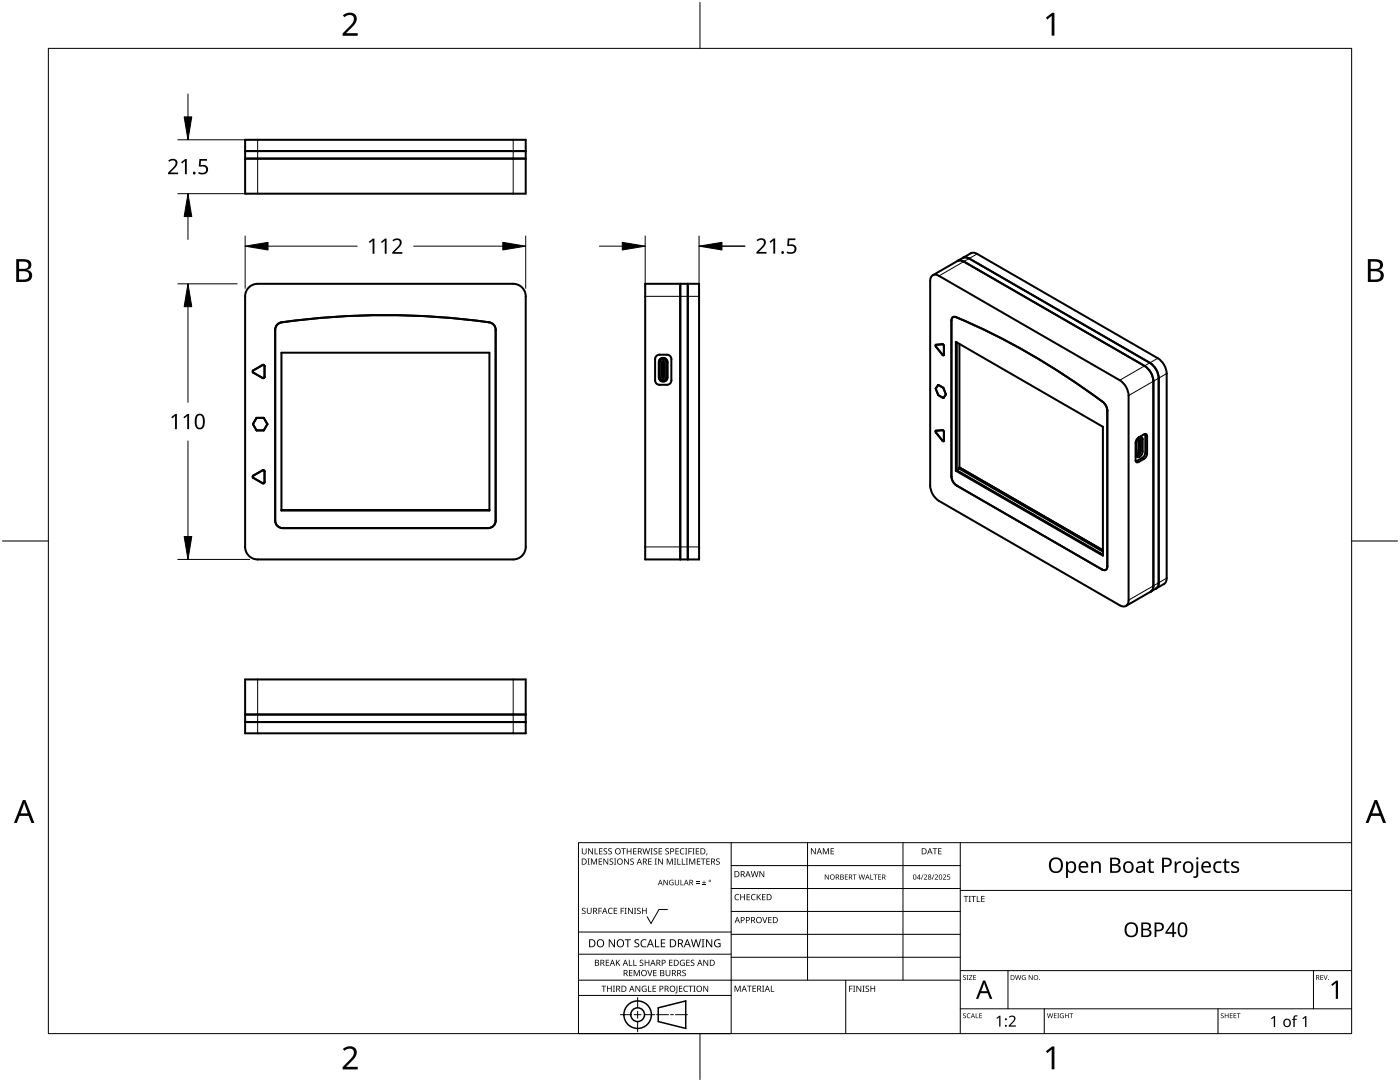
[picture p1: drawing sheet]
<svg xmlns="http://www.w3.org/2000/svg" width="279mm" height="216mm" viewBox="0 0 279 216" stroke-linecap="round" stroke-linejoin="round" font-family="sans-serif">
<g fill="none" stroke="#000" stroke-width=".4">
<path d="M48.9 31.6h56M48.9 27.9h56v10.7h-56zM48.9 30.1h56M48.9 59.1v50a2.5 2.5 0 0 0 2.5 2.5h51a2.5 2.5 0 0 0 2.5-2.5v-50a2.5 2.5 0 0 0-2.5-2.5h-51a2.5 2.5 0 0 0-2.5 2.5M128.8 56.6h10.7v55h-10.7zM135.8 56.6v55M137.3 56.6v55M185.9 55.1a1.08 1.08 0 0 1 1.5 0l36.1 20.8a3.9 3.9 0 0 1 1.7 3v40.9a1.08 1.08 0 0 1-.5 1.1 1.08 1.08 0 0 1-1.2-.1l-36.1-20.8a3.9 3.9 0 0 1-1.8-3.1v-40.8zM191.1 52.1a1.25 1.25 0 0 1 1.3 .1l36 20.8a3.9 3.9 0 0 1 1.8 3.1v40.8a1.25 1.25 0 0 1-.5 1.1M191.1 52.1l2.7-1.6a1.25 1.25 0 0 1 1.2 .2l36.1 20.8a3.9 3.9 0 0 1 1.7 3v40.9a1.25 1.25 0 0 1-.5 1.1l-2.6 1.5M191.1 52.1l-4.9 2.8M192.2 51.5a1.25 1.25 0 0 1 1.2 .1l36.1 20.8a3.9 3.9 0 0 1 1.7 3.1v40.8a1.25 1.25 0 0 1-.5 1.1"/>
<path d="M50.5 73.9l-.1 .2 .1 .2M50.5 74.3l1.9 1.1M50.5 73.9l-.1 .3 .1 .1M52.4 72.8h.2l.2 .2M52.4 72.8l-1.9 1.1M52.4 72.8l.3 .1 .1 .1M52.8 75.2l-.1 .2h-.3M52.8 73v2.2M52.8 75.2l-.2 .3-.2-.1M55.4 64.7l.4-.3a144 144 0 0 1 42.2 0 1.5 1.5 0 0 1 .9 1.4v38.1a1.5 1.5 0 0 1-1.5 1.5h-41a1.5 1.5 0 0 1-1.5-1.5v-38.1l.1-.4zM56.2 70.4h41.5v31.5h-41.5zM131 71a2.96 2.96 0 0 1 2.5-.2l.4 .5 .1 .4v4.2a.87 .87 0 0 1-.9 .9h-1.5a.87 .87 0 0 1-.9-.9v-4.2z"/>
<path d="M131.5 75.4v.1M131.5 72.1v3.4M131.7 71.9a.79 .79 0 0 1 .7-.3 .79 .79 0 0 1 .6 .6v3.2a.75 .75 0 0 1-.7 .6 .75 .75 0 0 1-.7-.6zM131.7 71.7h.1M131.7 75.9h.1M131.7 71.7a.87 .87 0 0 1 1-.2 .87 .87 0 0 1 .5 .8v3a.88 .88 0 0 1-.8 .9 .88 .88 0 0 1-.9-.9v-3zM131.9 71.6h.6a.63 .63 0 0 1 .6 .6v3.2a.88 .88 0 0 1-1.4 .5M131.9 75.9h.2M132 75.9h.1M132.1 71.5h.6M132.1 74.1h.1M132.1 74h.1"/>
<path d="M132.1 72.9h.1M132.1 72.7h.1M132.1 73.9h.1M132.1 73.7h.1M132.1 73.6h.1M132.1 73.5h.1M132.1 73.4h.1M132.1 73.2h.1M132.1 74.4h.1M132.1 74.2h.1M132.1 73.1h.1M132.1 73h.1"/>
<path d="M132.1 74.9h.1M132.1 74.7h.1M132.1 74.6h.1M132.1 74.5h.1M132.1 71.7l-.4 .2v.3v3.2v.2l.4 .3M132.1 71.7l.6 .1 .3 .4v3.2l-.3 .4-.6 .1M132.1 71.7h-.1M132.1 71.6a.62 .62 0 0 0-.6 .6M132.1 72.6l.1 .1M132.2 74.9l-.1 .1M132.2 72.7h.1M132.2 72.7v2.2"/>
<path d="M132.2 74.9h.2M132.3 72.2h-.2v3.2h.2M132.3 72.1l.1 .8zM132.3 72.7h.1M132.3 74.7l.1 .8zM132.4 72.2h.1v3.2h-.1M132.4 72.7h.1M132.4 74.9l.1 .1M132.4 72.7v2.2M132.5 72.7v.2M132.5 73v.1M132.5 73.2v.2"/>
<path d="M132.5 73.5v.1M132.5 73.7v.2M132.5 74v.1M132.5 74.2v.2M132.5 74.5v.1M132.5 74.7v.2M132.5 72.6l-.1 .1M186.7 68.8l1.4-.1 .2 .1v2.1l-1.5-1.7zM187.2 76.8l1.1 .6 .5 1.3-.5 .7-1.1-.6-.5-1.3zM190 63.4l.4-.2a117.4 117.4 0 0 1 21.6 11.4l8.1 5.6 .4 .4 .4 .8 .1 31.6a.65 .65 0 0 1-.3 .7 .65 .65 0 0 1-.8-.1l-29-16.7a2.34 2.34 0 0 1-1-1.8v-31.1zM190.8 68.2l29.3 17v25.7l-29.3-17zM190.9 68.3v25.6l29.2 16.8"/>
<path d="M191.5 68.6v24.9M50.5 94.9l-.1 .2 .1 .2M50.5 95.3l1.9 1.1M50.5 94.9l-.1 .3 .1 .1M51.2 83.4h1.4l.8 1.2-.8 1.3h-1.4l-.7-1.3zM52.4 93.8h.2l.2 .2M52.4 93.8l-1.9 1.1M52.4 93.8l.3 .1 .1 .1M52.8 96.2l-.1 .2h-.3M52.8 94v2.2M52.8 96.2l-.2 .3-.2-.1M186.7 86l1.4-.2 .2 .2v2l-1.5-1.7z"/>
<path d="M191.5 93.5l28.6 16.6M191.5 93.5l-.7 .4M191.5 93.4l28.6 16.5M191.5 93.3l28.6 16.5M227.1 87.4l1.4-.8 .3 .1 .1 3.8-.2 .6-.2 .4-1.6 .8-.2-.2-.1-.3v-3.4l.2-.7zM227.2 87.5l.5-.3 .3 .3v2.6l-.1 .6a.67 .67 0 0 1-1 .4l-.1-2.7zM227.2 87.4v2.5l-.1 .4-.3 .3M227.4 87.3l-.1 2.9-.5 .5M227.4 90.2l.2 .1M227.4 87.3v2.8l-.2 .4-.4 .3M227.4 90.6l-.6 .4M227.6 87.2l.1 2.9-.4 .7-.5 .2"/>
<path d="M228.5 86.6v4.1l-.4 .5-1.4 .9M56.2 101.8h41.5M229.7 118l-5 2.9M48.9 135.6h56v10.7h-56zM48.9 142.6h56M48.9 144.1h56"/>
</g>
<g fill="none" stroke="#000" stroke-width=".2">
<path d="M51.4 27.9v10.7M102.4 27.9v10.7M128.8 59.1h10.7M195 50.7l-7.6 4.4M131.6 71.9h.1M131.6 75.4h.1M131.6 72.2h.1M131.7 71.8h.1M131.7 72.2v3.2M131.7 75.4l.1 .2 .3 .2M132.1 71.8h.4M132.1 75.8h.4"/>
<path d="M132.1 71.6v.2M132.1 75.8v.2M132.1 71.8h-.2l-.2 .4M132.5 71.8l.4 .2v.2M132.5 71.6v.2M132.5 75.8v.2M132.9 75.4l-.2 .4h-.2M132.9 72.2v3.2M132.9 75.4h.1M132.9 72.2h.1M231.1 71.5l-7.6 4.4M232.8 74.5l-7.6 4.4"/>
<path d="M226.8 90.5l.2 .1M226.8 89.7l.6 .3M226.9 92l.3 .2M227.3 87.3h.1M227.4 90.2h.1M227.7 89.9l.3 .2M227.7 87.4l.3 .2M228 91.4l.3 .2M228.6 90.3l.3 .2M228.6 86.8l.3 .2M128.8 109.1h10.7M232.8 115.4l-7.6 4.4"/>
<path d="M51.4 135.6v10.7M102.4 135.6v10.7"/>
</g>
<path d="M9.7 9.7h260v196.5h-260z" fill="none" stroke="#000" stroke-width=".2"/>
<path d="M139.7 .5v9.2M.5 108h9.2M269.7 108h9.2M139.7 206.2v9.2" fill="none" stroke="#000" stroke-width=".2"/>
<g fill="#000">
<path d="M68.4 3.1a1.64 1.64 0 0 1 2.8 .4 2.52 2.52 0 0 1-1.2 2.2l-.9 .9h2.3v.5h-3v-.4l1.2-1.2a1.95 1.95 0 0 0 .9-2.2 1.23 1.23 0 0 0-1.8 .1zM208.7 3.5l1.3-.9h.4v4.5h-.5v-4l-.9 .8zM68.4 209.3a1.64 1.64 0 0 1 2.8 .4 2.52 2.52 0 0 1-1.2 2.2l-.9 1h2.3v.5h-3v-.5l1.2-1.2a1.95 1.95 0 0 0 .9-2.1 1.23 1.23 0 0 0-1.8 .1zM208.7 209.8l1.3-1h.4v4.6h-.5v-4l-.9 .7z"/>
<path d="M3.2 51.7h1.3a1.28 1.28 0 0 1 1.7 1.3 1.04 1.04 0 0 1-.8 .9 1.23 1.23 0 0 1 1 1.5 1.23 1.23 0 0 1-1.6 .9h-1.6zM3.8 54.1v1.7h.9a.86 .86 0 0 0 1.1-.9 .86 .86 0 0 0-1.1-.8zM3.8 52.2v1.4h.8a.78 .78 0 0 0 1.1-.7 .78 .78 0 0 0-1.1-.7z"/>
<path d="M273 51.7h1.3a1.28 1.28 0 0 1 1.7 1.3 1.04 1.04 0 0 1-.9 .9 1.23 1.23 0 0 1 1 1.5 1.23 1.23 0 0 1-1.5 .9h-1.6zM273.6 54.1v1.7h.9a.86 .86 0 0 0 1.1-.9 .86 .86 0 0 0-1.2-.8zM273.6 52.2v1.4h.8a.78 .78 0 0 0 1-.7 .78 .78 0 0 0-1.1-.7z"/>
<path d="M4.6 159.6h.5l1.8 4.6h-.6l-.6-1.4h-1.8l-.5 1.4h-.6zM4.8 160.2l-.7 2.1h1.4z"/>
<path d="M274.3 159.6h.5l1.8 4.6h-.6l-.5-1.4h-1.8l-.6 1.4h-.6zM274.6 160.2l-.7 2.1h1.4z"/>
</g>
<g fill="none" stroke="#000" stroke-width=".2">
<path d="M145.9 168.1v38.1h-30.5v-38.1h154.3M145.9 172.7h45.7M145.9 177.3h45.7M161.2 168.1v27.5M180.2 168.1v27.5M191.6 168.1v38.1M191.6 177.7h78.1M115.4 198.6h30.5M115.4 195.6h76.2M115.4 190.4h30.5M115.4 186h30.5M127.3 199v2.1"/>
<path d="M133.2 181.5h-1.7l-1.6 2.8-.7-1.4M145.9 181.9h45.7M145.9 186.4h45.7M145.9 191h45.7M168.8 195.6v10.6M191.6 193.7h78.1M201.2 193.7v7.6M262.1 193.7v7.6M123.8 202.5h2.1M126.6 202.5h1.3M127.3 201.8v1.4M127.3 203.8v2.1"/>
<path d="M128.6 202.5h2.1M131 202.5h2.4M133.8 202.5h.6M134.8 202.5h2.4M191.6 201.3h78.1M208.4 201.3v4.9M243.1 201.3v4.9"/>
</g>
<g fill="#000">
<path d="M116.1 169.3h.2v.8a.32 .32 0 0 0 .3 .3 .32 .32 0 0 0 .3-.3v-.8h.2v.8a.47 .47 0 0 1-.5 .4 .47 .47 0 0 1-.5-.5zM117.3 171.3h.4l-.1 .1v1l.1 .1h-.4l.1-.1v-1zM117.4 169.3h.2l.6 1v-1h.1v1.2h-.1l-.7-1v1h-.1zM117.9 171.3h.3l.3 1 .4-1h.2v1.2h-.1v-1l-.4 1h-.1l-.4-1v1h-.2zM118.7 169.3h.1v1h.6v.2h-.7zM119.5 171.3h.7v.1h-.6v.4h.5v.2h-.5v.4h.6v.1h-.7zM119.6 169.3h.6v.1h-.5v.4h.5v.1h-.5v.4h.5v.2h-.6zM120.5 169.4l.4-.1h.3l-.1 .1a.25 .25 0 0 0-.4-.1 .25 .25 0 0 0 0 .4 .4 .4 0 0 1 .5 .3 .4 .4 0 0 1-.3 .5 .4 .4 0 0 1-.5-.2h.2a.27 .27 0 0 0 .4-.1 .27 .27 0 0 0-.3-.3l-.2-.2zM120.4 171.3h.2l.6 1v-1h.2v1.2h-.2l-.6-1v1h-.2zM121.4 169.4l.5-.1h.2v.1a.25 .25 0 0 0-.4-.1 .25 .25 0 0 0 0 .4 .4 .4 0 0 1 .4 .3 .4 .4 0 0 1-.2 .5 .4 .4 0 0 1-.5-.2h.1a.27 .27 0 0 0 .5-.1 .27 .27 0 0 0-.4-.3l-.2-.2zM121.7 171.4l.4-.1 .3 .1-.1 .1a.25 .25 0 0 0-.4-.1 .25 .25 0 0 0 0 .4 .4 .4 0 0 1 .5 .3 .4 .4 0 0 1-.3 .5 .4 .4 0 0 1-.5-.3l.2 .1a.27 .27 0 0 0 .4-.2 .27 .27 0 0 0-.3-.3l-.2-.2zM122.5 171.3h.5l-.2 .1v1l.2 .1h-.5l.2-.1v-1z"/>
<path d="M124 169.3h.9v.1h-.4v1.1h-.1v-1.1h-.4zM124.6 171.3h.1l.7 1v-1h.1v1.2h-.2l-.6-1v1h-.1zM125.1 169.3h.1v.5h.7v-.5h.1v1.2h-.1v-.6h-.7v.6h-.1zM125.8 171.4l.5-.1 .2 .1v.1a.25 .25 0 0 0-.4-.1 .25 .25 0 0 0 0 .4 .4 .4 0 0 1 .4 .3 .4 .4 0 0 1-.2 .5 .4 .4 0 0 1-.5-.3l.1 .1a.27 .27 0 0 0 .5-.2 .27 .27 0 0 0-.4-.3l-.2-.2zM126.4 169.3h.6v.1h-.5v.4h.5v.1h-.5v.4h.5v.2h-.6zM128.2 169.3h.2l.2 1 .3-1h.2l.2 1 .3-1h.1l-.3 1.2h-.1l-.3-1.1-.3 1.1h-.2zM129.4 171.3h.6v.1h-.5v.4h.5v.2h-.5v.4h.5v.1h-.6zM129.8 169.3h.5l-.2 .1v1l.2 .1h-.5l.2-.1v-1zM130.7 171.3h.4l-.1 .1v1l.1 .1h-.4l.1-.1v-1zM130.5 169.4l.4-.1h.3l-.1 .1a.25 .25 0 0 0-.4-.1 .25 .25 0 0 0 0 .4 .4 .4 0 0 1 .5 .3 .4 .4 0 0 1-.3 .5 .4 .4 0 0 1-.5-.2h.2a.27 .27 0 0 0 .4-.1 .27 .27 0 0 0-.3-.3l-.2-.2zM131.4 169.3h.7v.1h-.5v.4h.5v.1h-.5v.4h.5v.2h-.7zM131.3 171.3h.2l.7 1-.1-1h.2v1.2h-.2l-.6-1v1h-.2z"/>
<path d="M132.4 175.6h.2l.6 .9v-.9h.1v1h-.2l-.6-.9v.9h-.1zM132.8 169.4l.4-.1h.3l-.1 .1a.25 .25 0 0 0-.3-.1 .25 .25 0 0 0 0 .4 .4 .4 0 0 1 .4 .3 .4 .4 0 0 1-.3 .5 .4 .4 0 0 1-.4-.2h.1a.27 .27 0 0 0 .5-.1 .27 .27 0 0 0-.4-.3l-.2-.2zM133.1 171.3h.2l.4 1 .4-1h.2v1.2h-.2v-1l-.4 1h-.1l-.4-1v1h-.1zM133.7 175.7l.5-.2 .2 .1v.1a.45 .45 0 0 0-.7 .4 .45 .45 0 0 0 .6 .4v-.3h-.2v-.1h.3v.5a.6 .6 0 0 1-.8-.1 .6 .6 0 0 1 .1-.8zM134.5 171.3h.4l-.1 .1v1l.1 .1h-.4l.2-.1v-1zM135.2 171.3h.1v1.1h.6v.1h-.7zM134.8 169.3h.7v.1h-.6v.4h.5v.1h-.5v.4h.6v.2h-.7zM134.7 175.6h.1v.7a.28 .28 0 0 0 .3 .2 .28 .28 0 0 0 .3-.2v-.7h.1v.7a.42 .42 0 0 1-.4 .4 .42 .42 0 0 1-.4-.4zM135.8 175.6h.1v.9h.5v.1h-.6zM136.1 171.3h.1v1.1h.6v.1h-.7zM135.8 169.4l.5-.2 .3 .1-.1 .1a.49 .49 0 0 0-.7 .5 .49 .49 0 0 0 .8 .4 .52 .52 0 0 1-.7 .1 .52 .52 0 0 1-.2-.6zM136.7 169.3h.5l-.2 .1v1l.2 .1h-.5l.2-.1v-1z"/>
<path d="M136.9 171.3h.4l-.1 .1v1l.1 .1h-.4l.1-.1v-1zM137.4 169.3h.7v.1h-.6v.4h.5v.2h-.5v.5h-.1zM137.5 171.3h.3l.3 1 .4-1h.3v1.2h-.2v-1l-.4 1h-.1l-.4-1v1h-.2zM138.2 169.3h.4l-.1 .1v1l.1 .1h-.4l.1-.1v-1zM138.9 176.2h.7v.1h-.7zM138.9 175.9h.7v.1h-.7zM138.9 169.3h.6v.1h-.5v.4h.5v.1h-.5v.4h.5v.2h-.6zM139.1 171.3h.7v.1h-.6v.4h.5v.2h-.5v.4h.6v.1h-.7zM140.1 176.5h.8v.1h-.8zM139.9 171.3h.9v.1h-.4v1.1h-.1v-1.1h-.4zM140.4 175.7h.2v.3h.3v.2h-.3v.3h-.2v-.3h-.3v-.2h.3zM141 170.3h.2l-.3 .4z"/>
<path d="M141 171.3h.7v.1h-.6v.4h.5v.2h-.5v.4h.6v.1h-.7zM143 171.4l.4-.1 .2 .1v.1a.25 .25 0 0 0-.4-.1 .25 .25 0 0 0 0 .4 .4 .4 0 0 1 .5 .3 .4 .4 0 0 1-.3 .5 .4 .4 0 0 1-.5-.3l.2 .1a.27 .27 0 0 0 .4-.2 .27 .27 0 0 0-.3-.3l-.3-.2zM146.8 178.6l.4-.2 .3 .1v.1a.49 .49 0 0 0-.7 .4 .49 .49 0 0 0 .7 .5 .52 .52 0 0 1-.7 0 .52 .52 0 0 1-.2-.6zM147.7 178.4h.2v.5h.6v-.5h.2v1.2h-.2v-.5h-.6v.5h-.2zM149 178.4h.7v.1h-.5v.4h.4v.2h-.4v.4h.5v.1h-.7zM150 178.6l.5-.2 .3 .1-.1 .1a.49 .49 0 0 0-.7 .4 .49 .49 0 0 0 .8 .5 .52 .52 0 0 1-.7 0 .52 .52 0 0 1-.2-.6zM149.8 173.8h.2l.2 1.1 .3-1.1h.2l.3 1.1 .2-1.1h.2l-.3 1.2h-.2l-.3-1-.3 1h-.1zM151 178.4h.2v.6l.5-.6h.2l-.5 .5 .5 .7h-.2l-.4-.6-.1 .6h-.2zM151.6 173.8h.1l.7 1v-1h.1v1.2h-.2l-.6-1v1h-.1zM152.1 178.4h.7v.1h-.6v.4h.5v.2h-.5v.4h.6v.1h-.7zM161.8 169.3h.2l.7 1v-1h.1v1.2h-.2l-.6-1v1h-.2zM164.2 169.3h.2l.4 .9 .4-.9h.2v1.2h-.1v-1.1l-.4 1.1h-.1l-.4-1.1v1.1h-.2z"/>
<path d="M164.6 174.5h.2l.5 .8v-.8h.1v1h-.1l-.6-.8v.8h-.1zM165.8 169.3h.6v.1h-.5v.4h.5v.1h-.5v.4h.5v.2h-.6zM168.6 174.5h.6v.1h-.4v.3h.4v.1h-.4v.4h.4v.1h-.6zM170.2 174.5h.7v.1h-.3v.9h-.1v-.9h-.3zM171.3 174.5h.2l.2 .9 .2-.9h.2l.2 .9 .2-.9h.1l-.2 1h-.2l-.2-.9-.3 .9h-.1zM173.7 174.5h.1v.9h.5v.1h-.6zM174.3 174.5h.8v.1h-.3v.9h-.1v-.9h-.4zM175.3 174.5h.5v.1h-.4v.3h.4v.1h-.4v.4h.4v.1h-.5zM184.2 174.5h.1l-.4 1h-.1zM184.4 174.6a.37 .37 0 0 1 .6 0 .37 .37 0 0 1-.3 .6l-.2 .2h.5v.1h-.6l.2-.4a.27 .27 0 0 0 .3-.3 .27 .27 0 0 0-.4-.2zM186.3 174.5h.2l-.4 1h-.1zM186.1 169.3h.9v.1h-.3v1.1h-.2v-1.1h-.4z"/>
<path d="M186.5 174.6a.37 .37 0 0 1 .6 0 .37 .37 0 0 1-.2 .6l-.2 .2h.5v.1h-.7l.3-.4a.27 .27 0 0 0 .3-.3 .27 .27 0 0 0-.4-.2zM187.2 169.3h.7v.1h-.5v.4h.5v.1h-.5v.4h.5v.2h-.7zM188.2 174.6a.37 .37 0 0 1 .6 0 .37 .37 0 0 1-.3 .6l-.2 .2h.5v.1h-.6l.2-.4a.27 .27 0 0 0 .3-.3 .27 .27 0 0 0-.4-.2zM189.1 174.5h.5v.1h-.4v.3a.34 .34 0 0 1 .4 .2 .34 .34 0 0 1-.1 .4 .34 .34 0 0 1-.5-.1 .27 .27 0 0 0 .4 .1 .27 .27 0 0 0 .1-.4 .27 .27 0 0 0-.4-.1zM192.3 178.8h.9v.1h-.3v1.1h-.2v-1.1h-.4zM193.3 178.8h.5l-.2 .1v1l.2 .1h-.5l.2-.1v-1zM193.8 178.8h1v.1h-.4v1.1h-.2v-1.1h-.4zM194.9 178.8h.2v1.1h.5v.1h-.7zM195.8 178.8h.7v.1h-.5v.4h.5v.1h-.5v.5h.5v.1h-.7zM116.2 181.3l.4-.2 .3 .1-.1 .1a.25 .25 0 0 0-.4-.1 .25 .25 0 0 0 0 .4 .4 .4 0 0 1 .5 .3 .4 .4 0 0 1-.3 .5 .4 .4 0 0 1-.5-.2h.2a.27 .27 0 0 0 .4-.1 .27 .27 0 0 0-.3-.3l-.2-.2zM117.1 181.1h.2v.8a.32 .32 0 0 0 .3 .3 .32 .32 0 0 0 .3-.3v-.8h.2v.8a.47 .47 0 0 1-.5 .5 .47 .47 0 0 1-.5-.5zM119.4 181.1h.7v.2h-.5v.4h.5v.1h-.5v.6h-.2z"/>
<path d="M120 196.7h1v.1h-.4v1.1h-.2v-1.1h-.4zM120.9 191.5h.7v.1h-.6v.4h.5v.2h-.5v.4h.6v.1h-.7zM121.5 181.3l.4-.2 .4 .1-.1 .1a.49 .49 0 0 0-.7 .5 .49 .49 0 0 0 .7 .4 .52 .52 0 0 1-.6 .1 .52 .52 0 0 1-.3-.6zM121.1 196.7h.2v.5h.6v-.5h.2v1.2h-.2v-.6h-.6v.6h-.2zM121.5 187.4h.2l.9 1.3v-1.3h.1v1.6h-.2l-.8-1.3v1.3h-.2zM122.3 196.7h.4l-.1 .1v1l.1 .1h-.4l.2-.1v-1zM122.5 181.1h.7v.2h-.6v.4h.5v.1h-.5v.4h.6v.2h-.7zM122.9 191.5h.2v.6l.5-.6h.2l-.5 .5 .5 .7h-.2l-.4-.6-.1 .6h-.2zM123.9 181.1h.6v.2h-.5v.4h.5v.1h-.5v.6h-.1zM124.7 181.1h.4l-.2 .2v.9l.2 .2h-.4l.1-.2v-.9zM124.7 187.4h1.2v.2h-.5v1.4h-.2v-1.4h-.5zM125.5 191.5h.2v1.1h.5v.1h-.7z"/>
<path d="M125.5 193.6h.7v.1h-.5v.4h.5v.1h-.5v.4h.5v.2h-.7zM125.3 181.1h.2l.7 1.1-.1-1.1h.2v1.3h-.2l-.6-1v1h-.2zM126.4 191.5h.1v1.1h.6v.1h-.7zM126.5 181.1h.5l-.2 .2v.9l.2 .2h-.5l.2-.2v-.9zM126.5 193.6h.2l.4 1 .4-1h.2v1.2h-.2v-1.1l-.4 1.1h-.1l-.4-1.1v1.1h-.1zM126.7 187.6l.3-.2 .6 .1-.2 .1a.33 .33 0 0 0-.6 .2 .33 .33 0 0 0 .4 .4 .47 .47 0 0 1 .4 .6 .47 .47 0 0 1-.7 .2h-.3v-.2h.2a.35 .35 0 0 0 .6-.2 .35 .35 0 0 0-.5-.4l-.3-.2zM126.8 196.7h.2l.6 1v-1h.2v1.2h-.2l-.7-1 .1 1h-.2zM127.2 181.3l.4-.2 .3 .1-.1 .1a.25 .25 0 0 0-.4-.1 .25 .25 0 0 0 0 .4 .4 .4 0 0 1 .5 .3 .4 .4 0 0 1-.3 .5 .4 .4 0 0 1-.5-.2h.2a.27 .27 0 0 0 .4-.1 .27 .27 0 0 0-.3-.3l-.2-.2zM127.7 191.6l.4-.1 .3 .1-.1 .1a.25 .25 0 0 0-.3-.1 .25 .25 0 0 0 0 .4 .4 .4 0 0 1 .4 .3 .4 .4 0 0 1-.3 .5 .4 .4 0 0 1-.4-.3l.1 .1a.27 .27 0 0 0 .5-.2 .27 .27 0 0 0-.4-.3l-.2-.2zM128 187.6l.6-.2 .4 .1-.1 .2a.63 .63 0 0 0-.9 .5 .63 .63 0 0 0 1 .6v.2a.83 .83 0 0 1-1.1-.3 .83 .83 0 0 1 .1-1.1zM128.2 196.8l.6-.1 .2 .1v.1a.5 .5 0 0 0-.8 .4 .5 .5 0 0 0 .7 .5v-.4h-.3v-.1h.4v.6a.66 .66 0 0 1-.8-.2 .66 .66 0 0 1 0-.9zM128.1 181.1h.2v.6h.6v-.6h.2v1.3h-.2v-.6h-.6v.6h-.2z"/>
<path d="M129.2 193.6h.1l.4 1 .3-1h.2l-.4 1.2h-.2zM129.3 196.7h.2v1.1h.5v.1h-.7zM128.7 191.5h.1v.5h.6v-.5h.2v1.2h-.2v-.5h-.6v.5h-.1zM130.7 187.4h.2v1.4h.7v.2h-.9zM130.2 196.7h.7v.1h-.5v.4h.5v.1h-.5v.5h.5v.1h-.7zM130.4 193.6h.6v.1h-.5v.4h.5v.1h-.5v.4h.5v.2h-.6zM131.9 187.4h.9v.2h-.7v.5h.6v.2h-.6v.5h.7v.2h-.9zM132.8 193.6h.2v.7a.32 .32 0 0 0 .3 .4 .32 .32 0 0 0 .3-.4v-.7h.2v.7a.47 .47 0 0 1-.5 .5 .47 .47 0 0 1-.5-.5zM133.5 191.5h.7v.1h-.5v.4h.5v.2h-.5v.4h.5v.1h-.7zM135 196.7h.2v1.3l-.1 .2h-.3l-.1-.1 .3-.2zM135.5 196.7h.7v.1h-.5v.4h.4v.1h-.4v.5h.5v.1h-.7zM135.8 191.7l.5-.2 .4 .1-.1 .1a.5 .5 0 0 0-.8 .4 .5 .5 0 0 0 .7 .5v-.4h-.2v-.1h.4v.6a.66 .66 0 0 1-.9-.1 .66 .66 0 0 1 0-.9z"/>
<path d="M136.2 193.7l.4-.2 .3 .1-.1 .1a.25 .25 0 0 0-.4-.1 .25 .25 0 0 0 0 .4 .4 .4 0 0 1 .5 .3 .4 .4 0 0 1-.3 .5 .4 .4 0 0 1-.5-.2h.2a.27 .27 0 0 0 .5-.1 .27 .27 0 0 0-.4-.3l-.2-.2zM136.5 196.8l.5-.1 .3 .1-.1 .1a.49 .49 0 0 0-.7 .4 .49 .49 0 0 0 .8 .4 .52 .52 0 0 1-.7 .1 .52 .52 0 0 1-.2-.6zM137 191.5h.6v.1h-.5v.4h.5v.2h-.5v.4h.5v.1h-.6zM137.4 196.7h.9v.1h-.4v1.1h-.1v-1.1h-.4zM137.9 191.6l.4-.1 .3 .1-.1 .1a.25 .25 0 0 0-.4-.1 .25 .25 0 0 0 0 .4 .4 .4 0 0 1 .5 .3 .4 .4 0 0 1-.3 .5 .4 .4 0 0 1-.5-.3l.2 .1a.27 .27 0 0 0 .4-.2 .27 .27 0 0 0-.3-.3l-.2-.2zM138.4 196.7h.4l-.1 .1v1l.1 .1h-.4l.1-.1v-1zM137.9 187.4h.2l.3 1.4 .4-1.4h.2l.4 1.4 .3-1.4h.2l-.4 1.6h-.2l-.4-1.3-.4 1.3h-.2zM140 187.4h.6l-.2 .2v1.3l.2 .1h-.6l.2-.1v-1.3zM140.4 196.7h.1l.7 1v-1h.1v1.2h-.1l-.7-1v1h-.1zM140.4 191.5h.2l.6 1v-1h.1v1.2h-.1l-.7-1v1h-.1zM140.9 187.4h.2l.9 1.3v-1.3h.1v1.6h-.2l-.8-1.3v1.3h-.2zM142.7 187.6l.7-.2 .4 .1-.1 .2a.65 .65 0 0 0-1 .5 .65 .65 0 0 0 .9 .6v-.4h-.3v-.2h.5v.7a.86 .86 0 0 1-1.1-.1 .86 .86 0 0 1 0-1.2z"/>
<path d="M146.6 196.7h.2l.4 1 .4-1h.2v1.2h-.1v-1.1l-.4 1.1h-.2l-.4-1.1v1.1h-.1zM149.1 196.7h.9v.1h-.4v1.1h-.1v-1.1h-.4zM150.2 196.7h.7v.1h-.6v.4h.5v.1h-.5v.5h.6v.1h-.7zM152.1 183h.2l.3 1 .4-1h.1l-.4 1.2h-.1zM152.1 196.7h.4l-.1 .1v1l.1 .1h-.4l.1-.1v-1zM153.8 196.7h.2v1.1h.5v.1h-.7zM153.3 183h.7v.1h-.5v.4h.5v.1h-.5v.5h.5v.1h-.7zM169.5 196.7h.6v.1h-.5v.5h.5v.1h-.5v.5h-.1zM170.2 196.7h.5l-.2 .1v1l.2 .1h-.5l.2-.1v-1zM170.9 196.7h.2l.6 1v-1h.2v1.2h-.2l-.6-1v1h-.2zM172.1 196.7h.5l-.2 .1v1l.2 .1h-.5l.2-.1v-1zM172.8 196.8l.4-.1h.2v.2a.25 .25 0 0 0-.4-.1 .25 .25 0 0 0 0 .4 .4 .4 0 0 1 .5 .3 .4 .4 0 0 1-.3 .4 .4 .4 0 0 1-.5-.2l.2 .1a.27 .27 0 0 0 .4-.2 .27 .27 0 0 0-.3-.3l-.3-.2z"/>
<path d="M173.7 196.7h.2v.5h.6v-.5h.2v1.2h-.2v-.6h-.6v.6h-.2zM192.2 194.7l.4-.1h.2l-.1 .1a.24 .24 0 0 0-.3 0 .24 .24 0 0 0-.1 .3 .24 .24 0 0 0 .4 .1 .31 .31 0 0 1 0 .4 .31 .31 0 0 1-.5-.1 .24 .24 0 0 0 .3 .1 .24 .24 0 0 0 .1-.3l-.4-.3zM192.9 194.6h.4l-.1 .1v.7l.1 .1h-.4l.1-.1v-.7zM193.4 194.6h.6l-.5 .8h.6v.1h-.7l.5-.8h-.5zM194.2 194.6h.6v.1h-.4v.3h.4v.1h-.4v.3h.4v.1h-.6zM202.6 194.6h.1l.2 .8 .2-.8h.2l.2 .8 .2-.8h.1l-.2 .9h-.2l-.2-.8-.2 .8h-.2zM204 194.7l.4-.1h.3l-.1 .1a.4 .4 0 0 0-.6 .4 .4 .4 0 0 0 .6 .3v-.3l-.2-.1h.3v.5a.53 .53 0 0 1-.7-.1 .53 .53 0 0 1 0-.7zM205.3 194.6h.1l.6 .8v-.8h.1v.9h-.2l-.5-.8v.8h-.1zM263.5 194.6h.6v.1h-.5v.3h.4v.1h-.4v.3h.5v.1h-.6zM264.1 194.6h.2l.2 .8 .3-.8h.2l-.4 .9h-.1zM265.7 196.4l1-.7h.3v3.6h-.4v-3.2l-.7 .6zM192.2 202.3l.4-.1h.2l-.1 .1a.24 .24 0 0 0-.3 0 .24 .24 0 0 0-.1 .3 .24 .24 0 0 0 .4 .1 .31 .31 0 0 1 0 .5 .31 .31 0 0 1-.5-.2 .24 .24 0 0 0 .3 .1 .24 .24 0 0 0 .1-.3l-.4-.2z"/>
<path d="M193.1 202.3l.3-.1h.3l-.1 .1a.39 .39 0 0 0-.5 .4 .39 .39 0 0 0 .5 .3 .46 .46 0 0 1-.6 0 .46 .46 0 0 1 .1-.7zM194.7 202.2h.1v.8h.5v.2h-.6zM195.4 202.2h.6v.1h-.4v.3h.4v.1h-.4v.4h.4v.1h-.6zM198.9 203.1l.5-.4h.3v2.2h-.3v-1.9l-.4 .3zM201.3 202.9a.76 .76 0 0 1 1.2 0 .76 .76 0 0 1-.3 1.1l-.6 .6h1.1v.3h-1.4v-.3l.8-.8a.52 .52 0 0 0 .2-.8 .52 .52 0 0 0-.8 .1zM209 202.2h.1l.2 .8 .2-.8h.1l.3 .8 .2-.8h.1l-.3 1h-.1l-.2-.9-.3 .9h-.1zM210.3 202.2h.6v.1h-.4v.3h.3v.1h-.3v.4h.4v.1h-.6zM211 202.2h.4l-.2 .1v.8l.2 .1h-.4l.1-.1v-.8zM211.6 202.3l.7-.1-.1 .1a.4 .4 0 0 0-.6 .4 .4 .4 0 0 0 .6 .3v-.2l-.2-.2h.3v.5a.53 .53 0 0 1-.7-.1 .53 .53 0 0 1 0-.7zM212.5 202.2h.2v.4h.5v-.4h.1v1h-.1v-.5h-.5v.5h-.2zM213.4 202.2h.8v.1h-.3v.9h-.2v-.9h-.3zM243.7 202.3l.3-.1h.2v.1a.24 .24 0 0 0-.3 0 .24 .24 0 0 0-.1 .3 .24 .24 0 0 0 .3 .1 .31 .31 0 0 1 0 .5 .31 .31 0 0 1-.5-.2 .24 .24 0 0 0 .4 .1 .24 .24 0 0 0 0-.3l-.3-.2z"/>
<path d="M244.4 202.2h.2v.4h.5v-.4h.1v1h-.1v-.5h-.5v.5h-.2zM245.4 202.2h.6v.1h-.4v.3h.4v.1h-.4v.4h.4v.1h-.6zM246.2 202.2h.5v.1h-.4v.3h.4v.1h-.4v.4h.4v.1h-.5zM246.8 202.2h.8v.1h-.3v.9h-.2v-.9h-.3zM253.7 203.2l.6-.5h.2v2.2h-.3v-1.9l-.4 .4zM258.2 202.7l.3-.1h.5l-.1 .3-.4-.1-.1 .2v.3h.4v.2h-.4v1.4h-.3v-1.4h-.3l.3-.2zM259.9 203.2l.6-.5h.2v2.2h-.2v-1.9l-.5 .4z"/>
<path d="M116.1 171.3h.4a.61 .61 0 0 1 .6 .6 .61 .61 0 0 1-.6 .6h-.4zM116.3 171.4v1h.1a.48 .48 0 0 0 .5-.5 .48 .48 0 0 0-.4-.5z"/>
<path d="M122.7 169.9a.61 .61 0 0 1 1.2 0 .61 .61 0 0 1-1.2 0zM122.9 169.9a.45 .45 0 0 0 .9 0 .45 .45 0 0 0-.9 0z"/>
<path d="M123.1 171.9a.61 .61 0 0 1 1.2 0 .61 .61 0 0 1-1.2 0zM123.3 171.9a.45 .45 0 0 0 .9 0 .45 .45 0 0 0-.9 0z"/>
<path d="M127.3 169.3h.3a.35 .35 0 0 1 .5 .2 .35 .35 0 0 1-.3 .4l.4 .6h-.2l-.3-.5h-.3v.5h-.1zM127.4 169.4v.4h.2a.23 .23 0 0 0 .3-.2 .23 .23 0 0 0-.3-.2z"/>
<path d="M127.5 171.3h.2l.4 1.2h-.1l-.2-.4h-.4l-.2 .4h-.1zM127.6 171.5l-.2 .5h.4z"/>
<path d="M128.3 171.3h.3a.35 .35 0 0 1 .5 .2 .35 .35 0 0 1-.3 .5l.4 .5h-.2l-.3-.5h-.2v.5h-.2zM128.5 171.4v.5h.1a.23 .23 0 0 0 .3-.2 .23 .23 0 0 0-.3-.3z"/>
<path d="M131.7 175.5h.1l.5 1.1h-.2l-.1-.3h-.4l-.2 .3h-.1zM131.8 175.7l-.2 .5h.3z"/>
<path d="M133.8 169.3h.3a.41 .41 0 0 1 .4 .5 .41 .41 0 0 1-.6 .2v.5h-.1zM133.9 169.4v.5a.29 .29 0 0 0 .5-.3 .29 .29 0 0 0-.5-.2z"/>
<path d="M136.9 175.5h.1l.4 1.1h-.1l-.1-.3h-.5l-.1 .3h-.1zM137 175.7l-.2 .5h.3z"/>
<path d="M137.6 175.6h.3a.31 .31 0 0 1 .4 .2 .31 .31 0 0 1-.2 .4l.3 .4h-.2l-.3-.4h-.2v.4h-.1zM137.7 175.7v.4h.2a.21 .21 0 0 0 .2-.2 .21 .21 0 0 0-.2-.2z"/>
<path d="M139.8 169.3h.4a.61 .61 0 0 1 .6 .6 .61 .61 0 0 1-.7 .6h-.3zM140 169.4v.9h.1a.48 .48 0 0 0 .5-.4 .48 .48 0 0 0-.4-.5z"/>
<path d="M141.4 175.8a.25 .25 0 0 1 .5 0 .25 .25 0 0 1-.5 0zM141.5 175.8a.15 .15 0 0 0 .3 0 .15 .15 0 0 0-.3 0z"/>
<path d="M141.9 171.3h.4a.35 .35 0 0 1 .4 .2 .35 .35 0 0 1-.2 .5l.3 .5h-.2l-.3-.5h-.2v.5h-.2zM142.1 171.4v.5h.2a.23 .23 0 0 0 .2-.2 .23 .23 0 0 0-.3-.3z"/>
<path d="M146.6 173.8h.4a.61 .61 0 0 1 .6 .6 .61 .61 0 0 1-.7 .6h-.3zM146.7 174v.9h.2a.48 .48 0 0 0 .5-.5 .48 .48 0 0 0-.5-.4z"/>
<path d="M147.8 173.8h.4a.35 .35 0 0 1 .4 .3 .35 .35 0 0 1-.2 .4l.3 .5h-.2l-.3-.5h-.2v.5h-.2zM148 174v.4h.2a.23 .23 0 0 0 .3-.2 .23 .23 0 0 0-.3-.2z"/>
<path d="M149.2 173.8h.1l.5 1.2h-.1l-.2-.3h-.5l-.1 .3h-.2zM149.3 174l-.2 .5h.4z"/>
<path d="M153 178.4h.4a.61 .61 0 0 1 .6 .6 .61 .61 0 0 1-.6 .6h-.4zM153.2 178.5v1h.1a.48 .48 0 0 0 .5-.5 .48 .48 0 0 0-.4-.5z"/>
<path d="M163.4 169.2h.2l.5 1.3h-.2l-.2-.4h-.4l-.2 .4h-.1zM163.5 169.4l-.2 .6h.4z"/>
<path d="M165.6 175a.51 .51 0 0 1 1 0 .51 .51 0 0 1-1 0zM165.8 175a.38 .38 0 0 0 .7 0 .38 .38 0 0 0-.7 0z"/>
<path d="M166.8 174.5h.3a.29 .29 0 0 1 .3 .2 .29 .29 0 0 1-.1 .4l.2 .4h-.1l-.3-.4h-.2v.4h-.1zM166.9 174.6v.4h.2a.2 .2 0 0 0 .2-.2 .2 .2 0 0 0-.2-.2z"/>
<path d="M167.7 174.5h.3a.26 .26 0 0 1 .4 .1 .26 .26 0 0 1-.2 .4 .28 .28 0 0 1 .2 .3 .28 .28 0 0 1-.3 .2h-.4zM167.8 175v.4h.2a.19 .19 0 0 0 .3-.2 .19 .19 0 0 0-.3-.2zM167.8 174.6v.3h.2a.17 .17 0 0 0 .2-.1 .17 .17 0 0 0-.2-.2z"/>
<path d="M169.4 174.5h.3a.29 .29 0 0 1 .4 .2 .29 .29 0 0 1-.2 .4l.2 .4h-.1l-.3-.4h-.2v.4h-.1zM169.5 174.6v.4h.2a.2 .2 0 0 0 .2-.2 .2 .2 0 0 0-.2-.2z"/>
<path d="M173.1 174.5h.1l.4 1h-.2l-.1-.3h-.4l-.1 .3h-.1zM173.1 174.6l-.1 .5h.3z"/>
<path d="M176.1 174.5h.2a.29 .29 0 0 1 .4 .2 .29 .29 0 0 1-.2 .4l.3 .4h-.2l-.2-.4h-.2v.4h-.1zM176.2 174.6v.4h.1a.2 .2 0 0 0 .3-.2 .2 .2 0 0 0-.3-.2z"/>
<path d="M182.3 174.6h.4l.2 .5a.38 .38 0 0 1-.5 .4 .38 .38 0 0 1-.2-.6zM182.4 174.6v.1a.39 .39 0 0 0-.1 .4 .39 .39 0 0 0 .4 .3 .4 .4 0 0 0 .1-.5 .4 .4 0 0 0-.4-.3z"/>
<path d="M183.5 174.5h.1v.7h.1l-.1 .3h-.1v-.2h-.5zM183.5 174.6l-.4 .6h.4z"/>
<path d="M184 169.3h.3a.61 .61 0 0 1 .6 .6 .61 .61 0 0 1-.6 .6h-.3zM184.1 169.4v.9h.2a.48 .48 0 0 0 .5-.4 .48 .48 0 0 0-.5-.5z"/>
<path d="M185.3 174.6a.29 .29 0 0 1 .4-.1 .29 .29 0 0 1-.1 .5 .29 .29 0 0 1 .2 .4 .29 .29 0 0 1-.5 0 .29 .29 0 0 1 .1-.4l-.2-.2zM185.3 175.2a.2 .2 0 0 0 .4 0 .2 .2 0 0 0-.4 0zM185.4 174.8a.17 .17 0 0 0 .3 0 .17 .17 0 0 0-.3 0z"/>
<path d="M185.5 169.2h.1l.5 1.3h-.1l-.2-.4h-.5l-.1 .4h-.2zM185.6 169.4l-.2 .6h.4z"/>
<path d="M187.5 174.6h.4l.1 .5a.38 .38 0 0 1-.4 .4 .38 .38 0 0 1-.2-.6zM187.6 174.6l-.1 .1a.39 .39 0 0 0-.1 .4 .39 .39 0 0 0 .4 .3 .4 .4 0 0 0 .2-.5 .4 .4 0 0 0-.4-.3z"/>
<path d="M118.4 181.1h.3a.35 .35 0 0 1 .4 .3 .35 .35 0 0 1-.2 .4l.3 .6h-.1l-.3-.5h-.3v.5h-.1zM118.5 181.3v.4h.2a.23 .23 0 0 0 .3-.2 .23 .23 0 0 0-.3-.2z"/>
<path d="M118.7 191.5h.4a.31 .31 0 0 1 .4 .2 .31 .31 0 0 1-.2 .4 .33 .33 0 0 1 .3 .4 .33 .33 0 0 1-.4 .2h-.5zM118.9 192.2v.4h.2a.23 .23 0 0 0 .3-.2 .23 .23 0 0 0-.3-.2zM118.9 191.6v.4h.2a.21 .21 0 0 0 .3-.2 .21 .21 0 0 0-.3-.2z"/>
<path d="M117.6 187.4h.5a.79 .79 0 0 1 .7 .8 .79 .79 0 0 1-.8 .8h-.4zM117.8 187.6v1.2h.2a.62 .62 0 0 0 .6-.6 .62 .62 0 0 0-.6-.6z"/>
<path d="M119.8 191.5h.4a.35 .35 0 0 1 .4 .3 .35 .35 0 0 1-.2 .4l.3 .5h-.2l-.3-.5h-.2v.5h-.2zM120 191.6v.5h.2a.23 .23 0 0 0 .3-.2 .23 .23 0 0 0-.3-.3z"/>
<path d="M119.3 187.6a.77 .77 0 0 1 1.1 .1 .77 .77 0 0 1-.2 1.1 .77 .77 0 0 1-1-.2l-.1-.6zM119.5 187.7a.63 .63 0 0 0-.2 .8 .63 .63 0 0 0 .8 .3 .63 .63 0 0 0 .2-.9 .63 .63 0 0 0-.8-.2z"/>
<path d="M120.6 181.1h.2l.4 1.3h-.1l-.2-.4h-.4l-.2 .4h-.1zM120.7 181.3l-.2 .6h.4z"/>
<path d="M122.1 191.5h.2l.5 1.2h-.2l-.1-.3h-.5l-.2 .3h-.1zM122.2 191.7l-.2 .5h.4z"/>
<path d="M123 196.7h.3a.35 .35 0 0 1 .4 .2 .35 .35 0 0 1-.2 .5l.3 .5h-.1l-.3-.5h-.3v.5h-.1zM123.1 196.8v.5h.2a.23 .23 0 0 0 .3-.3 .23 .23 0 0 0-.3-.2z"/>
<path d="M123.3 187.6a.77 .77 0 0 1 1.1 .1 .77 .77 0 0 1-.2 1.1 .77 .77 0 0 1-1.1-.2v-.6zM123.5 187.7a.63 .63 0 0 0-.2 .8 .63 .63 0 0 0 .8 .3 .63 .63 0 0 0 .2-.9 .63 .63 0 0 0-.8-.2z"/>
<path d="M124.5 193.6h.3a.35 .35 0 0 1 .4 .2 .35 .35 0 0 1-.2 .4l.3 .6h-.1l-.3-.5h-.3v.5h-.1zM124.6 193.7v.4h.2a.23 .23 0 0 0 .3-.2 .23 .23 0 0 0-.3-.2z"/>
<path d="M124 196.7h.4a.61 .61 0 0 1 .6 .6 .61 .61 0 0 1-.6 .6h-.4zM124.2 196.8v1h.2a.48 .48 0 0 0 .5-.5 .48 .48 0 0 0-.5-.5z"/>
<path d="M124.7 191.5h.2l.4 1.2h-.1l-.2-.3h-.4l-.2 .3h-.1zM124.8 191.7l-.2 .5h.4z"/>
<path d="M126 196.7h.2l.4 1.2h-.1l-.2-.4h-.4l-.2 .4h-.1zM126.1 196.8l-.2 .6h.4z"/>
<path d="M127.9 194.2a.61 .61 0 0 1 1.2 0 .61 .61 0 0 1-1.2 0zM128.1 194.2a.45 .45 0 0 0 .9 0 .45 .45 0 0 0-.9 0z"/>
<path d="M129.7 187.4h.2l.6 1.6h-.2l-.2-.5h-.6l-.2 .5h-.2zM129.8 187.6l-.3 .7h.5z"/>
<path d="M130.2 191.5h.2l.4 1.2h-.1l-.2-.3h-.4l-.2 .3h-.1zM130.3 191.7l-.2 .5h.4z"/>
<path d="M131 191.5h.3a.35 .35 0 0 1 .5 .3 .35 .35 0 0 1-.3 .4l.4 .5h-.2l-.3-.5h-.2v.5h-.2zM131.2 191.6v.5h.1a.23 .23 0 0 0 .3-.2 .23 .23 0 0 0-.3-.3z"/>
<path d="M131.8 193.6h.3a.31 .31 0 0 1 .4 .1 .31 .31 0 0 1-.2 .4 .33 .33 0 0 1 .3 .4 .33 .33 0 0 1-.4 .3h-.4zM131.9 194.2v.4h.3a.23 .23 0 0 0 .2-.2 .23 .23 0 0 0-.3-.2zM131.9 193.7v.4h.2a.21 .21 0 0 0 .3-.2 .21 .21 0 0 0-.3-.2z"/>
<path d="M131.6 196.7h.3a.41 .41 0 0 1 .5 .5 .41 .41 0 0 1-.6 .2v.5h-.2zM131.8 196.8v.5a.29 .29 0 0 0 .4-.2 .29 .29 0 0 0-.4-.3z"/>
<path d="M132.6 196.7h.4a.35 .35 0 0 1 .4 .2 .35 .35 0 0 1-.2 .5l.3 .5h-.2l-.3-.5h-.2v.5h-.2zM132.8 196.8v.5h.2a.23 .23 0 0 0 .3-.3 .23 .23 0 0 0-.3-.2z"/>
<path d="M132.1 191.5h.3a.41 .41 0 0 1 .4 .5 .41 .41 0 0 1-.6 .3v.4h-.1zM132.2 191.6v.5a.29 .29 0 0 0 .5-.2 .29 .29 0 0 0-.5-.3z"/>
<path d="M134.1 193.6h.3a.35 .35 0 0 1 .5 .2 .35 .35 0 0 1-.3 .4l.4 .6h-.2l-.3-.5h-.2v.5h-.2zM134.3 193.7v.4h.1a.23 .23 0 0 0 .3-.2 .23 .23 0 0 0-.3-.2z"/>
<path d="M133.6 197.3a.61 .61 0 0 1 1.2 0 .61 .61 0 0 1-1.2 0zM133.8 197.3a.45 .45 0 0 0 .9 0 .45 .45 0 0 0-.9 0z"/>
<path d="M133.7 187.4h.5a.79 .79 0 0 1 .7 .8 .79 .79 0 0 1-.8 .8h-.4zM133.9 187.6v1.2h.2a.62 .62 0 0 0 .6-.6 .62 .62 0 0 0-.6-.6z"/>
<path d="M135.2 193.6h.3a.35 .35 0 0 1 .4 .2 .35 .35 0 0 1-.2 .4l.3 .6h-.2l-.2-.5h-.3v.5h-.1zM135.3 193.7v.4h.2a.23 .23 0 0 0 .3-.2 .23 .23 0 0 0-.3-.2z"/>
<path d="M134.5 191.5h.4a.61 .61 0 0 1 .6 .6 .61 .61 0 0 1-.7 .6h-.3zM134.6 191.6v1h.2a.48 .48 0 0 0 .5-.5 .48 .48 0 0 0-.5-.5z"/>
<path d="M135.3 187.4h.4a.45 .45 0 0 1 .6 .3 .45 .45 0 0 1-.3 .6l.4 .7h-.2l-.4-.6h-.3v.6h-.2zM135.5 187.6v.6h.2a.3 .3 0 0 0 .4-.3 .3 .3 0 0 0-.4-.3z"/>
<path d="M137.1 187.4h.2l.6 1.6h-.2l-.2-.5h-.7l-.1 .5h-.2zM137.2 187.6l-.3 .7h.5z"/>
<path d="M139.6 191.5h.1l.5 1.2h-.2l-.1-.3h-.5l-.1 .3h-.2zM139.7 191.7l-.2 .5h.4z"/>
<path d="M138.9 197.3a.61 .61 0 0 1 1.2 0 .61 .61 0 0 1-1.2 0zM139.1 197.3a.45 .45 0 0 0 .9 0 .45 .45 0 0 0-.9 0z"/>
<path d="M141.7 191.5h.3a.61 .61 0 0 1 .6 .6 .61 .61 0 0 1-.6 .6h-.3zM141.8 191.6v1h.2a.48 .48 0 0 0 .5-.5 .48 .48 0 0 0-.5-.5z"/>
<path d="M147.1 183h.1l.5 1.2h-.2l-.1-.4h-.5l-.2 .4h-.1zM147.1 183.1l-.2 .6h.4z"/>
<path d="M147.8 183h.4a.41 .41 0 0 1 .4 .5 .41 .41 0 0 1-.6 .2v.5h-.2zM148 183.1v.5a.29 .29 0 0 0 .5-.2 .29 .29 0 0 0-.5-.3z"/>
<path d="M148.5 196.7h.1l.5 1.2h-.2l-.1-.4h-.5l-.2 .4h-.1zM148.5 196.8l-.2 .6h.4z"/>
<path d="M148.9 183h.3a.41 .41 0 0 1 .4 .5 .41 .41 0 0 1-.6 .2v.5h-.1zM149 183.1v.5a.29 .29 0 0 0 .5-.2 .29 .29 0 0 0-.5-.3z"/>
<path d="M149.9 183h.3a.35 .35 0 0 1 .5 .2 .35 .35 0 0 1-.3 .5l.4 .5h-.2l-.3-.5h-.2v.5h-.2zM150.1 183.1v.5h.1a.23 .23 0 0 0 .3-.3 .23 .23 0 0 0-.3-.2z"/>
<path d="M151.1 196.7h.4a.35 .35 0 0 1 .4 .2 .35 .35 0 0 1-.2 .5l.3 .5h-.2l-.3-.5h-.2v.5h-.2zM151.3 196.8v.5h.2a.23 .23 0 0 0 .2-.3 .23 .23 0 0 0-.2-.2z"/>
<path d="M150.8 183.6a.61 .61 0 0 1 1.2 0 .61 .61 0 0 1-1.2 0zM151.1 183.6a.45 .45 0 0 0 .9 0 .45 .45 0 0 0-.9 0z"/>
<path d="M153.1 196.7h.1l.5 1.2h-.2l-.1-.4h-.5l-.2 .4h-.1zM153.1 196.8l-.2 .6h.4z"/>
<path d="M154.3 183h.3a.61 .61 0 0 1 .6 .6 .61 .61 0 0 1-.6 .6h-.3zM154.4 183.1v1h.2a.48 .48 0 0 0 .5-.5 .48 .48 0 0 0-.5-.5z"/>
<path d="M196.2 195.7h.4l1.4 3.6h-.4l-.5-1.1h-1.4l-.5 1.1h-.4zM196.4 196.1l-.6 1.7h1.2z"/>
<path d="M201.7 194.6h.3a.49 .49 0 0 1 .5 .5 .49 .49 0 0 1-.5 .4h-.3zM201.8 194.7v.7h.4l.1-.2v-.3z"/>
<path d="M206.2 195.1a.5 .5 0 0 1 1 0 .5 .5 0 0 1-1 0zM206.4 195.1a.36 .36 0 0 0 .7 0 .36 .36 0 0 0-.7 0z"/>
<path d="M224.8 184.4a1.44 1.44 0 0 1 1.9-.1 1.44 1.44 0 0 1 .3 1.8 1.39 1.39 0 0 1-1.8 .8 1.39 1.39 0 0 1-.7-1.9zM225.1 184.6a1.3 1.3 0 0 0 .5 2.1 1.22 1.22 0 0 0 1.1-.8 1.22 1.22 0 0 0-.3-1.4l-.7-.2z"/>
<path d="M227.8 184.1h.8a.77 .77 0 0 1 1 .2 .77 .77 0 0 1-.1 1l-.4 .1a.8 .8 0 0 1 .7 1 .8 .8 0 0 1-1 .6h-1zM228.1 185.6v1.1h.6a.55 .55 0 0 0 .7-.6 .55 .55 0 0 0-.7-.5zM228.1 184.4v.9h.6a.5 .5 0 0 0 .6-.5 .5 .5 0 0 0-.7-.4z"/>
<path d="M230.4 184.1h.8a.92 .92 0 0 1 1.1 .9 .92 .92 0 0 1-1.2 .8h-.3v1.2h-.4zM230.8 184.4v1.1a.79 .79 0 0 0 1.1-.6 .59 .59 0 0 0-.7-.5z"/>
<path d="M233.9 184.1h.4v1.9h.4v.3h-.4v.7h-.3v-.7h-1.4v-.3zM234 184.4l-1.1 1.6h1.1z"/>
<path d="M235.4 184.2a1.01 1.01 0 0 1 1.2 0 1.01 1.01 0 0 1 .4 1.1 1.25 1.25 0 0 1-1 1.7 1.24 1.24 0 0 1-1-1.7l.1-.6zM235.6 184.5a1.81 1.81 0 0 0 .2 2.2 .68 .68 0 0 0 .8-.9 1.13 1.13 0 0 0-.6-1.5z"/>
<path d="M262.7 194.6h.2a.28 .28 0 0 1 .4 .1 .28 .28 0 0 1-.2 .4l.3 .4h-.2l-.2-.4h-.2v.4h-.1zM262.8 194.7v.3h.1a.19 .19 0 0 0 .3-.2 .19 .19 0 0 0-.3-.1z"/>
<path d="M194.1 202.2l.5 1-.3-.3h-.3l-.3 .3zM194.2 202.3l-.2 .4h.3z"/>
<path d="M256.3 203.5a.81 .81 0 0 1 1.2 .1 .81 .81 0 0 1-.2 1.1 .81 .81 0 0 1-1.1-.2l-.1-.6zM256.6 203.6a.6 .6 0 0 0-.2 .8 .6 .6 0 0 0 .8 .2l.1-.2a.56 .56 0 0 0 0-.7 .56 .56 0 0 0-.7-.1z"/>
<circle cx="207.5" cy="195.5" r=".09"/>
<circle cx="265.1" cy="195.5" r=".09"/>
<circle cx="200.8" cy="204.7" r=".2"/>
<circle cx="200.8" cy="203.4" r=".2"/>
</g>
<g fill="none" stroke="#000" stroke-width=".3">
<path d="M131.4 201.1l5.5-1.4v5.5l-5.5-1.4z"/>
<circle cx="127.3" cy="202.5" r="1.37"/>
<circle cx="127.3" cy="202.5" r="2.74"/>
</g>
<g fill="none" stroke="#000" stroke-width=".2">
<path d="M37.5 18.8v4.5M35.5 27.9h14.3M35.5 38.6h14.3M35.5 56.6h11.8M37.5 43.2v4.6M48.9 47.1v10.4M53.5 49.1h17.8M82.6 49.1h17.7M104.9 47.1v10.4M119.6 49.1h4.6M128.8 47.1v10.4M139.5 49.1h9.2"/>
<path d="M139.5 47.1v10.4M37.5 61.2v19.1M37.5 88v19.1M35.5 111.6h14.3"/>
</g>
<path d="M36.8 23.3h1.5l-.8 4.6zM37.5 38.6l.8 4.6h-1.5zM48.9 49.1l4.6-.7v1.5zM100.3 48.4l4.6 .7-4.6 .8zM124.2 48.4l4.6 .7-4.6 .8zM139.5 49.1l4.6-.7v1.5zM37.5 56.6l.8 4.6h-1.5zM36.8 107.1h1.5l-.8 4.5z" fill="#000" stroke="#000" stroke-width=".2"/>
<g fill="#000">
<path d="M33.6 32a1.01 1.01 0 0 1 1.1-.3 1.01 1.01 0 0 1 .7 1l-.3 .6-1.1 1.1h1.5v.4h-2v-.3l1.1-1.2a.72 .72 0 0 0 .5-.6 .72 .72 0 0 0-.5-.7l-.8 .3zM36.1 32.4l.9-.7h.3v3.1h-.4v-2.7l-.6 .5zM39.8 31.7h1.5v.4h-1.2l-.1 .8a1.02 1.02 0 0 1 1.5 .9 1.02 1.02 0 0 1-1.3 1l-.6-.2v-.3a.88 .88 0 0 0 1 .2 .88 .88 0 0 0 .5-.8 .85 .85 0 0 0-1.2-.4l-.2-.1zM73.6 48.2l.8-.6h.3v3h-.3v-2.6l-.6 .5zM76 48.2l.8-.6h.4v3h-.4v-2.6l-.6 .5zM78.3 47.9a1.01 1.01 0 0 1 1.2-.3 1.01 1.01 0 0 1 .6 1l-.2 .5-1.1 1.2h1.5v.3h-2v-.3l1.1-1.1a.72 .72 0 0 0 .4-.6 .72 .72 0 0 0-.4-.7l-.9 .3zM151 47.9a1.01 1.01 0 0 1 1.2-.4 1.01 1.01 0 0 1 .6 1l-.2 .6-1.2 1.2h1.6v.3h-2v-.3l1.1-1.1a.72 .72 0 0 0 .4-.7 .72 .72 0 0 0-.5-.6l-.8 .2zM153.6 48.2l.8-.6h.3v3h-.4l.1-2.6-.6 .5zM157.2 47.6h1.5v.3h-1.2v.9a1.02 1.02 0 0 1 1.5 .8 1.02 1.02 0 0 1-1.4 1l-.6-.1v-.4a.88 .88 0 0 0 1 .3 .88 .88 0 0 0 .6-.9 .85 .85 0 0 0-1.3-.4l-.2-.1zM34.2 83.2l.8-.6h.3v3h-.4l.1-2.6-.6 .5zM36.6 83.2l.8-.6h.3v3h-.3v-2.6l-.6 .5zM217.8 171.9h.3v.3a.87 .87 0 0 1 1-.3 .87 .87 0 0 1 .6 .8v1.5h-.4v-1.5a.61 .61 0 0 0-.7-.5 .61 .61 0 0 0-.5 .8v1.2h-.3z"/>
<path d="M229.4 171.4h.2v.5h.7v.3h-.7v1.3l.2 .4h.5v.2a.69 .69 0 0 1-1-.6v-1.3h-.4v-.2l.4-.2zM234.4 171.9h.3l.1 .4 .4-.4h.6l-.1 .3h-.4a.73 .73 0 0 0-.5 .7v1.3h-.4zM238.8 171.9h.3v2.6a.65 .65 0 0 1-.9 .6v-.3l.4 .1 .2-.3zM242.4 172.2l.4-.3h.6l.4 .1-.1 .3a.83 .83 0 0 0-1.2 .7 .83 .83 0 0 0 1.1 .8h.2v.3a1.14 1.14 0 0 1-1.4-.2 1.14 1.14 0 0 1-.2-1.4zM244.5 171.4h.2v.5h.7v.3h-.7v1.3l.2 .4h.5v.2a.69 .69 0 0 1-1.1-.6v-1.3h-.3v-.2l.3-.2zM245.8 172.1a1.34 1.34 0 0 1 1.5-.1l-.2 .3-.4-.1a.37 .37 0 0 0-.6 .1 .37 .37 0 0 0 .4 .5l.1 .1a.69 .69 0 0 1 .7 .8 .69 .69 0 0 1-.9 .5l-.7-.1v-.4l.7 .2 .5-.1v-.4l-.5-.3a.68 .68 0 0 1-.6-1z"/>
<path d="M39.2 82.8a1.05 1.05 0 0 1 1.3 0 1.05 1.05 0 0 1 .4 1.1 1.3 1.3 0 0 1-1 1.8 1.22 1.22 0 0 1-1-1.6l.1-.8zM39.5 83a1.88 1.88 0 0 0 .2 2.3 .71 .71 0 0 0 .8-.9 1.17 1.17 0 0 0-.6-1.5z"/>
<path d="M209.7 171.5a1.48 1.48 0 0 1 1.9-.2 1.48 1.48 0 0 1 .5 1.8 1.45 1.45 0 0 1-1.9 1 1.45 1.45 0 0 1-.8-2zM210.1 171.7a1.36 1.36 0 0 0 .4 2.2 1.27 1.27 0 0 0 1.2-.9 1.27 1.27 0 0 0-.4-1.4l-.7-.2z"/>
<path d="M212.8 171.9h.3v.3a.95 .95 0 0 1 1.2-.3 .95 .95 0 0 1 .5 1.1 .97 .97 0 0 1-.5 1.1 .97 .97 0 0 1-1.2-.2v1.3h-.3zM213.3 172.3l-.2 .5a.73 .73 0 0 0 .1 .9 .73 .73 0 0 0 .9 .1 .88 .88 0 0 0 .3-1.1 .88 .88 0 0 0-.9-.5z"/>
<path d="M215.5 172.2a.98 .98 0 0 1 1.2-.2 .98 .98 0 0 1 .5 1.1h-1.6a.87 .87 0 0 0 .6 .8 .87 .87 0 0 0 .9-.2v.4a1.24 1.24 0 0 1-1.6-.3 1.24 1.24 0 0 1 0-1.6zM215.8 172.3l-.2 .5h1.2a.57 .57 0 0 0-.3-.6 .57 .57 0 0 0-.7 .1z"/>
<path d="M221.6 171.1h.8a.81 .81 0 0 1 1 .2 .81 .81 0 0 1 0 1l-.4 .3a.83 .83 0 0 1 .7 1 .83 .83 0 0 1-1.1 .6h-1zM221.9 172.7v1.1h.6a.57 .57 0 0 0 .8-.5 .57 .57 0 0 0-.8-.6zM221.9 171.5v.9h.6a.52 .52 0 0 0 .7-.5 .52 .52 0 0 0-.8-.4z"/>
<path d="M224.4 172.2a1.13 1.13 0 0 1 1.6 .1 1.13 1.13 0 0 1-.1 1.6 1.13 1.13 0 0 1-1.6-.3 1.52 1.52 0 0 1 .1-1.4zM224.8 172.3a.89 .89 0 0 0-.3 1 .89 .89 0 0 0 1 .5 .86 .86 0 0 0 .4-1.1 .86 .86 0 0 0-1.1-.4z"/>
<path d="M226.9 172a.93 .93 0 0 1 1-.2 .93 .93 0 0 1 .6 .8v1.6h-.3v-.4a.74 .74 0 0 1-1.2 .3 .74 .74 0 0 1 .1-1.2l1.1-.1a.53 .53 0 0 0-.2-.6 .53 .53 0 0 0-.7 0l-.3 .1zM227.2 173.3h-.1a.54 .54 0 0 0 .6 .7 .54 .54 0 0 0 .4-.7v-.2z"/>
<path d="M231.9 171.1h.8a.95 .95 0 0 1 1.2 1 .95 .95 0 0 1-1.3 .9h-.3v1.2h-.4zM232.3 171.5v1.2a.82 .82 0 0 0 1.2-.7 .61 .61 0 0 0-.8-.5z"/>
<path d="M236.3 172.2a1.13 1.13 0 0 1 1.7 .1 1.13 1.13 0 0 1-.2 1.6 1.13 1.13 0 0 1-1.6-.3 1.53 1.53 0 0 1 .1-1.4zM236.7 172.3a.89 .89 0 0 0-.2 1 .89 .89 0 0 0 .9 .5 .86 .86 0 0 0 .4-1.1 .86 .86 0 0 0-1.1-.4z"/>
<path d="M240 172.2a.98 .98 0 0 1 1.2-.2 .98 .98 0 0 1 .5 1.1h-1.6a.87 .87 0 0 0 .5 .8 .87 .87 0 0 0 1-.2v.4a1.24 1.24 0 0 1-1.7-.3 1.24 1.24 0 0 1 .1-1.6zM240.3 172.3l-.2 .5h1.2a.57 .57 0 0 0-.3-.6 .57 .57 0 0 0-.7 .1z"/>
<circle cx="38.8" cy="34.6" r=".27"/>
<circle cx="156.2" cy="50.4" r=".27"/>
<circle cx="239" cy="171.3" r=".23"/>
</g>
</svg>
